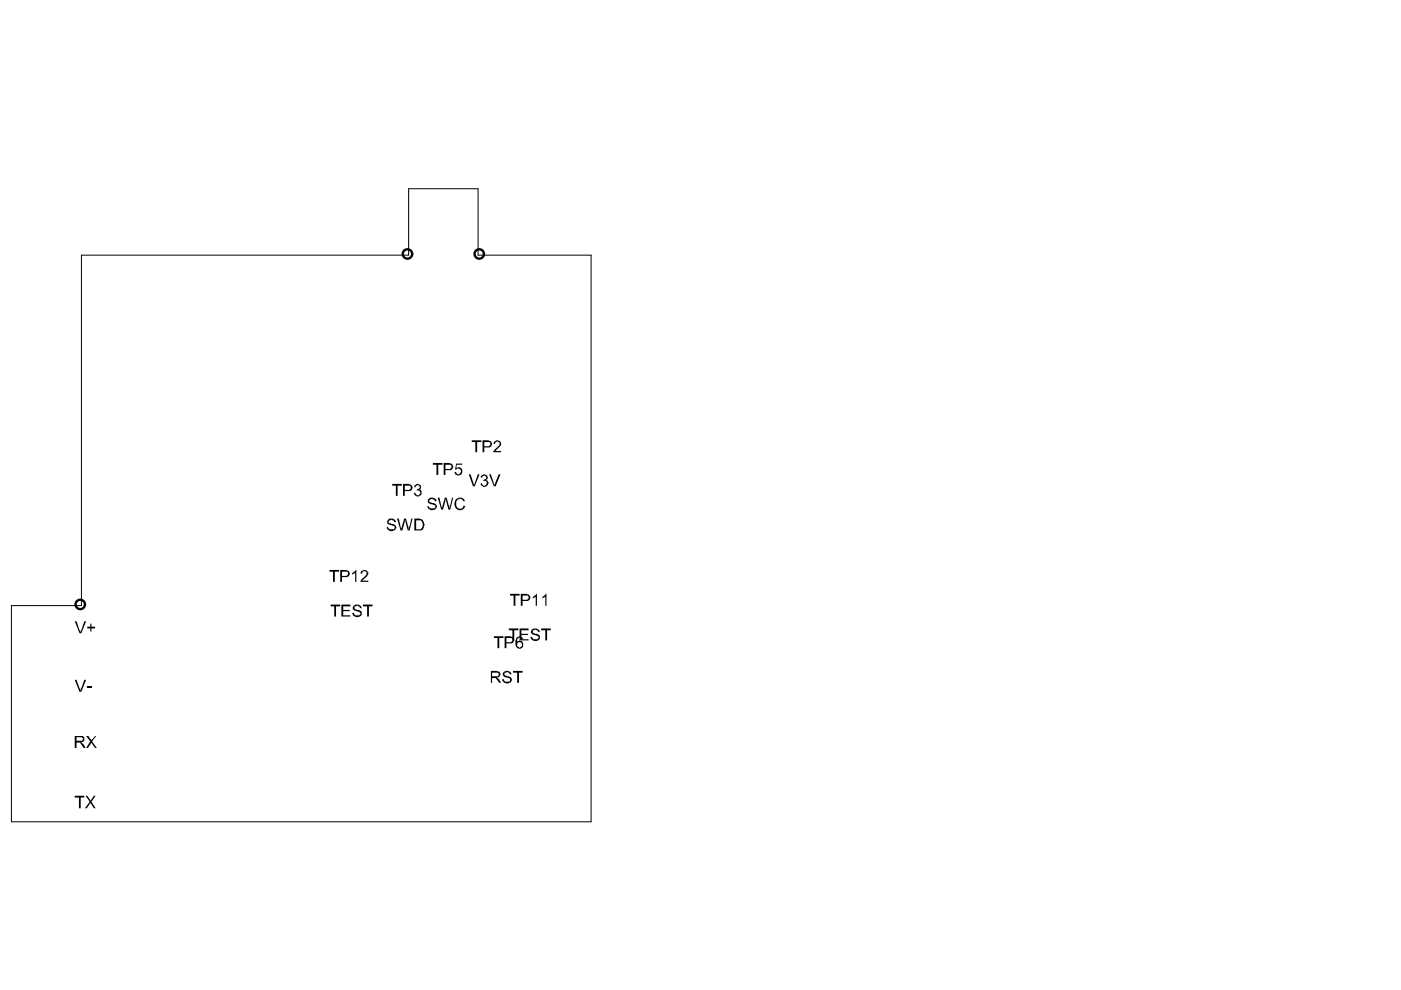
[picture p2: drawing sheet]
<svg xmlns="http://www.w3.org/2000/svg" width="297mm" height="210mm" viewBox="0 0 297 210" stroke-linecap="round" stroke-linejoin="round" font-family="sans-serif">
<path d="M17.3 54.1h69.3v-14.1h14.8v14.1h23.9v120.1h-122.9v-45.8h14.9z" fill="none" stroke="#000" stroke-width=".21"/>
<g fill="none" stroke="#000" stroke-width=".5">
<circle cx="86.4" cy="53.8" r="1"/>
<circle cx="101.6" cy="53.8" r="1"/>
<circle cx="17" cy="128.2" r="1"/>
</g>
<g fill="#000">
<path d="M91.8 98.2h2v.3h-.9v2.2h-.4v-2.2h-.7zM96.7 98.3h1.3v.2h-1.1l-.2 .7 .4-.1h.4v.1a.48 .48 0 0 1 .5 .6l.1 .1-.1 .2a.83 .83 0 0 1-.8 .7 .83 .83 0 0 1-.9-.7h.4a.48 .48 0 0 0 .7 .5v-.2a.59 .59 0 0 0 .3-.6 .59 .59 0 0 0-.6-.5l-.6 .3zM100 93.4h2.1v.3h-.9v2.2h-.4v-2.2h-.8zM104.7 93.7a.84 .84 0 0 1 .9-.3 .84 .84 0 0 1 .6 .6v.1a2.83 2.83 0 0 1-1.2 1.5h1.2v.3h-1.6v-.3l1.1-1a.54 .54 0 0 0 .2-.7 .54 .54 0 0 0-.8-.2l-.1 .4h-.4zM82.1 110.3a1.05 1.05 0 0 1 1.8 .3v.1h-.4a.57 .57 0 0 0-.6-.5 .57 .57 0 0 0-.5 .6l.9 .3a.78 .78 0 0 1 .5 1.3 1.08 1.08 0 0 1-1.8-.6v-.1h.3a.9 .9 0 0 0 1.4 .4 .42 .42 0 0 0 0-.5 .42 .42 0 0 0-.5-.1l-.3-.2a.88 .88 0 0 1-.9-.7h.1zM83.2 102.6h2v.4h-.9v2.1h-.4v-2.1h-.7zM84.2 109.9h.4l.5 2.3 .6-2.3h.4l.6 2.3v-.5l.5-1.8h.3l-.7 2.6h-.3l-.5-2.2h-.2l-.5 2.2h-.4zM87.9 103l.2-.1a.49 .49 0 0 1 .8-.2 .68 .68 0 0 1 .1 1.2 .58 .58 0 0 1 .4 .9v.1a.92 .92 0 0 1-1 .3 .92 .92 0 0 1-.7-.7h.4a.48 .48 0 0 0 .6 .5l.4-.4a.65 .65 0 0 0-.7-.6v-.3a.51 .51 0 0 0 .6-.6h-.1a.4 .4 0 0 0-.5-.2 .4 .4 0 0 0-.3 .5l-.4-.2h.2zM90.8 105.9a1.05 1.05 0 0 1 1.7 .2v.2h-.3a.57 .57 0 0 0-.7-.5 .57 .57 0 0 0-.5 .6l.9 .3a.78 .78 0 0 1 .5 1.2 1.08 1.08 0 0 1-1.8-.5v-.1h.3a.9 .9 0 0 0 1.4 .4 .42 .42 0 0 0 0-.6 .42 .42 0 0 0-.5-.1l-.3-.1a.88 .88 0 0 1-.9-.8h.2zM92.8 105.5h.4l.5 2.3 .6-2.3h.4l.6 2.3v-.5l.5-1.8h.3l-.6 2.5h-.4l-.5-2.1h-.2l-.5 2.1h-.3zM96.6 105.9a1.22 1.22 0 0 1 2 .4h-.4a.72 .72 0 0 0-.8-.5v.1a.65 .65 0 0 0-.7 .8v.1a.83 .83 0 0 0 .5 1 .83 .83 0 0 0 1-.4v-.2l.4 .1a1.16 1.16 0 0 1-1.3 .9 1.16 1.16 0 0 1-1-1.3zM99.4 100.6h.4l.7 2.3 .8-2.3h.4l-1 2.5h-.4z"/>
<path d="M101.9 101a.83 .83 0 0 1 .9-.4 .83 .83 0 0 1 .6 .7l-.3 .5a.59 .59 0 0 1 .5 .6 .59 .59 0 0 1-.4 .6l-.1 .1a.76 .76 0 0 1-1.2-.6h.3a.52 .52 0 0 0 .7 .4 .52 .52 0 0 0 .2-.8v-.1h-.7l.2-.3a.44 .44 0 0 0 .5-.2 .44 .44 0 0 0-.2-.5l-.3-.2v.2h-.3l-.1 .3-.3-.1zM103.7 100.6h.4l.7 2.3 .9-2.3h.4l-1 2.5h-.4zM15.8 131.7h.4l.9 2.3 .8-2.3h.4l-1.1 2.6h-.3zM18.5 132.9h.6v-.7h.3v.7h.8v.4h-.8v.6h-.3v-.6h-.6zM69.9 120.8h2v.4h-.9v2.2h-.4v-2.2h-.7zM70.1 128.2h2v.4h-.9v2.1h-.3v-2.1h-.8zM72.4 128.2h1.9v.4h-1.5v.7h1.4v.3h-1.4v.9h1.5v.2h-1.9zM74.7 121.5l.9-.7v2.6h-.3v-1.9l-.6 .4zM74.9 128.4a1.09 1.09 0 0 1 1.7 .3l.1 .2h-.4a.68 .68 0 0 0-.7-.5v.2a.28 .28 0 0 0-.4 .1 .28 .28 0 0 0 .1 .4l.4 .2h.5v.2a.71 .71 0 0 1 .5 .7 .71 .71 0 0 1-.6 .6h-.7l-.5-.2-.2-.6h.3a.72 .72 0 0 0 .6 .5 .72 .72 0 0 0 .7-.3h.1a.48 .48 0 0 0-.6-.5v-.1l-.5-.1a.68 .68 0 0 1-.5-.8zM76.6 121.1l.3-.1a.74 .74 0 0 1 1.1 .2 .74 .74 0 0 1-.3 1l-.9 .9h1.3v.3h-1.8h.1l.2-.5 .9-.8a.55 .55 0 0 0 .2-.7 .55 .55 0 0 0-.6-.3v.1h-.3v.4h-.4zM76.9 128.2h2.1v.4h-.8v2.1h-.4v-2.1h-.9zM104.7 134.9h2v.4h-.8v2.1h-.4v-2.1h-.8z"/>
<path d="M107.9 133.3h2v.3h-.9v2.2h-.4v-2.2h-.7zM108.1 125.9h2.1v.4h-.9v2.1h-.4v-2.1h-.8zM110.2 133.3h1.9v.3h-1.6v.8h1.4v.2h-1.4v.9h1.6v.3h-1.9zM112.7 133.5a1.09 1.09 0 0 1 1.6 .3l.2 .2h-.4a.68 .68 0 0 0-.8-.5v.1a.28 .28 0 0 0-.3 .2 .28 .28 0 0 0 .1 .3v.2l.9 .1v.1a.71 .71 0 0 1 .5 .8 .71 .71 0 0 1-.7 .6h-.6l-.5-.2-.3-.7h.4a.72 .72 0 0 0 .6 .5 .72 .72 0 0 0 .7-.2h.1a.48 .48 0 0 0-.6-.5v-.2l-.5-.1a.68 .68 0 0 1-.5-.7zM113 126.5l.8-.6v2.5h-.2v-1.9l-.6 .4zM115 126.5l.9-.6v2.5h-.3v-1.9l-.6 .4zM114.7 133.3h2.1v.3h-.8v2.2h-.4v-2.2h-.9zM15.8 144.1h.4l.9 2.3v-.4l.8-1.9h.4l-1.1 2.6h-.3zM18.4 145.5h1v.4h-1zM18.3 156.1h.5l.6 .8 .8-.8h.2l-.9 1.1 1 1.4h-.3l-.8-1.2-.8 1.2h-.3l.8-1.4zM106.6 142.6a1.12 1.12 0 0 1 1.8 .2v.2h-.3a.77 .77 0 0 0-1-.4l-.2 .4 .6 .4a.78 .78 0 0 1 .9 .4 .78 .78 0 0 1-.3 1h-.2v.1l-1-.1-.4-.5v-.3h.4a.72 .72 0 0 0 1.1 .4l.3-.3h-.2v-.2l-.5-.1v-.2h-.5v-.1a.72 .72 0 0 1-.5-.9zM108.8 142.2h2v.4h-.8v2.2h-.3v-2.2h-.9z"/>
<path d="M15.8 168.7h2.1v.4h-.8v2.3h-.4v-2.3h-.9zM18.1 168.7h.4l.6 1 .8-1h.4l-.9 1.3 .9 1.4h-.4l-.8-1.2-.7 1.2h-.4l1-1.4z"/>
<path d="M94.4 98.5v.9h.7a.46 .46 0 0 0 .6-.3 .46 .46 0 0 0-.5-.6zM94.1 98.2h1.1a.88 .88 0 0 1 .9 1h-.1a.72 .72 0 0 1-.9 .5h-.7v1h-.3z"/>
<path d="M102.7 93.7v.9h.6a.46 .46 0 0 0 .6-.3 .46 .46 0 0 0-.5-.6zM102.3 93.4h1.1a.88 .88 0 0 1 .9 1h-.1a.72 .72 0 0 1-.9 .5h-.6v1h-.4z"/>
<path d="M85.8 103v.9h.7a.46 .46 0 0 0 .6-.4 .46 .46 0 0 0-.5-.5zM85.4 102.6h1.2a.88 .88 0 0 1 .9 1h-.2a.72 .72 0 0 1-.8 .5h-.7v1h-.4z"/>
<path d="M88.2 110.3v1.9h.5a.95 .95 0 0 0 .9-.5 .95 .95 0 0 0-.1-1l-.3-.4zM87.9 109.9l1.5 .2a1.61 1.61 0 0 1 .4 1.9v.2l-.4 .3h-1.5z"/>
<path d="M72.5 121.2v.9h.6a.46 .46 0 0 0 .7-.4 .46 .46 0 0 0-.5-.5zM72.1 120.8h1.2a.88 .88 0 0 1 .9 1.1h-.2a.72 .72 0 0 1-.9 .5h-.6v1h-.4z"/>
<path d="M107.4 135.3v.9h.6a.46 .46 0 0 0 .6-.4 .46 .46 0 0 0-.5-.5zM107 134.9h1.1a.88 .88 0 0 1 .9 1h-.1a.72 .72 0 0 1-.9 .5h-.6v1h-.4z"/>
<path d="M109.5 135.2h.2a.76 .76 0 0 1 1.1 0l.1 .3h-.4a.35 .35 0 0 0-.2-.3 .35 .35 0 0 0-.4 .1l-.2 .2v.7l.1-.2a.68 .68 0 0 1 .8-.1 .68 .68 0 0 1 .3 .8v.1a.76 .76 0 0 1-1.1 .6 1.51 1.51 0 0 1-.4-1.9zM109.7 136.4a.55 .55 0 0 0 .1 .7 .55 .55 0 0 0 .7 0 .55 .55 0 0 0 0-.9 .55 .55 0 0 0-.8 .2z"/>
<path d="M110.8 126.3v.9h.6a.46 .46 0 0 0 .7-.4 .46 .46 0 0 0-.5-.5zM110.4 125.9h1.2a.88 .88 0 0 1 .8 1h-.1a.72 .72 0 0 1-.9 .5h-.6v1h-.4z"/>
<path d="M16.2 156.3v.8h.8a.48 .48 0 0 0 .6-.5l-.2-.3zM15.8 156.1h1.4a.63 .63 0 0 1 .7 .6 .63 .63 0 0 1-.7 .6l.5 .5 .4 .8h-.4l-.7-1.2h-.8v1.2h-.4z"/>
<path d="M104.3 142.6v.8h.8a.51 .51 0 0 0 .6-.6l-.1-.2zM104.1 142.2l1.6 .2a.67 .67 0 0 1 .4 .8 .67 .67 0 0 1-.8 .4l.6 .4 .3 .8h-.3l-.8-1h-.8v1h-.2z"/>
</g>
</svg>
